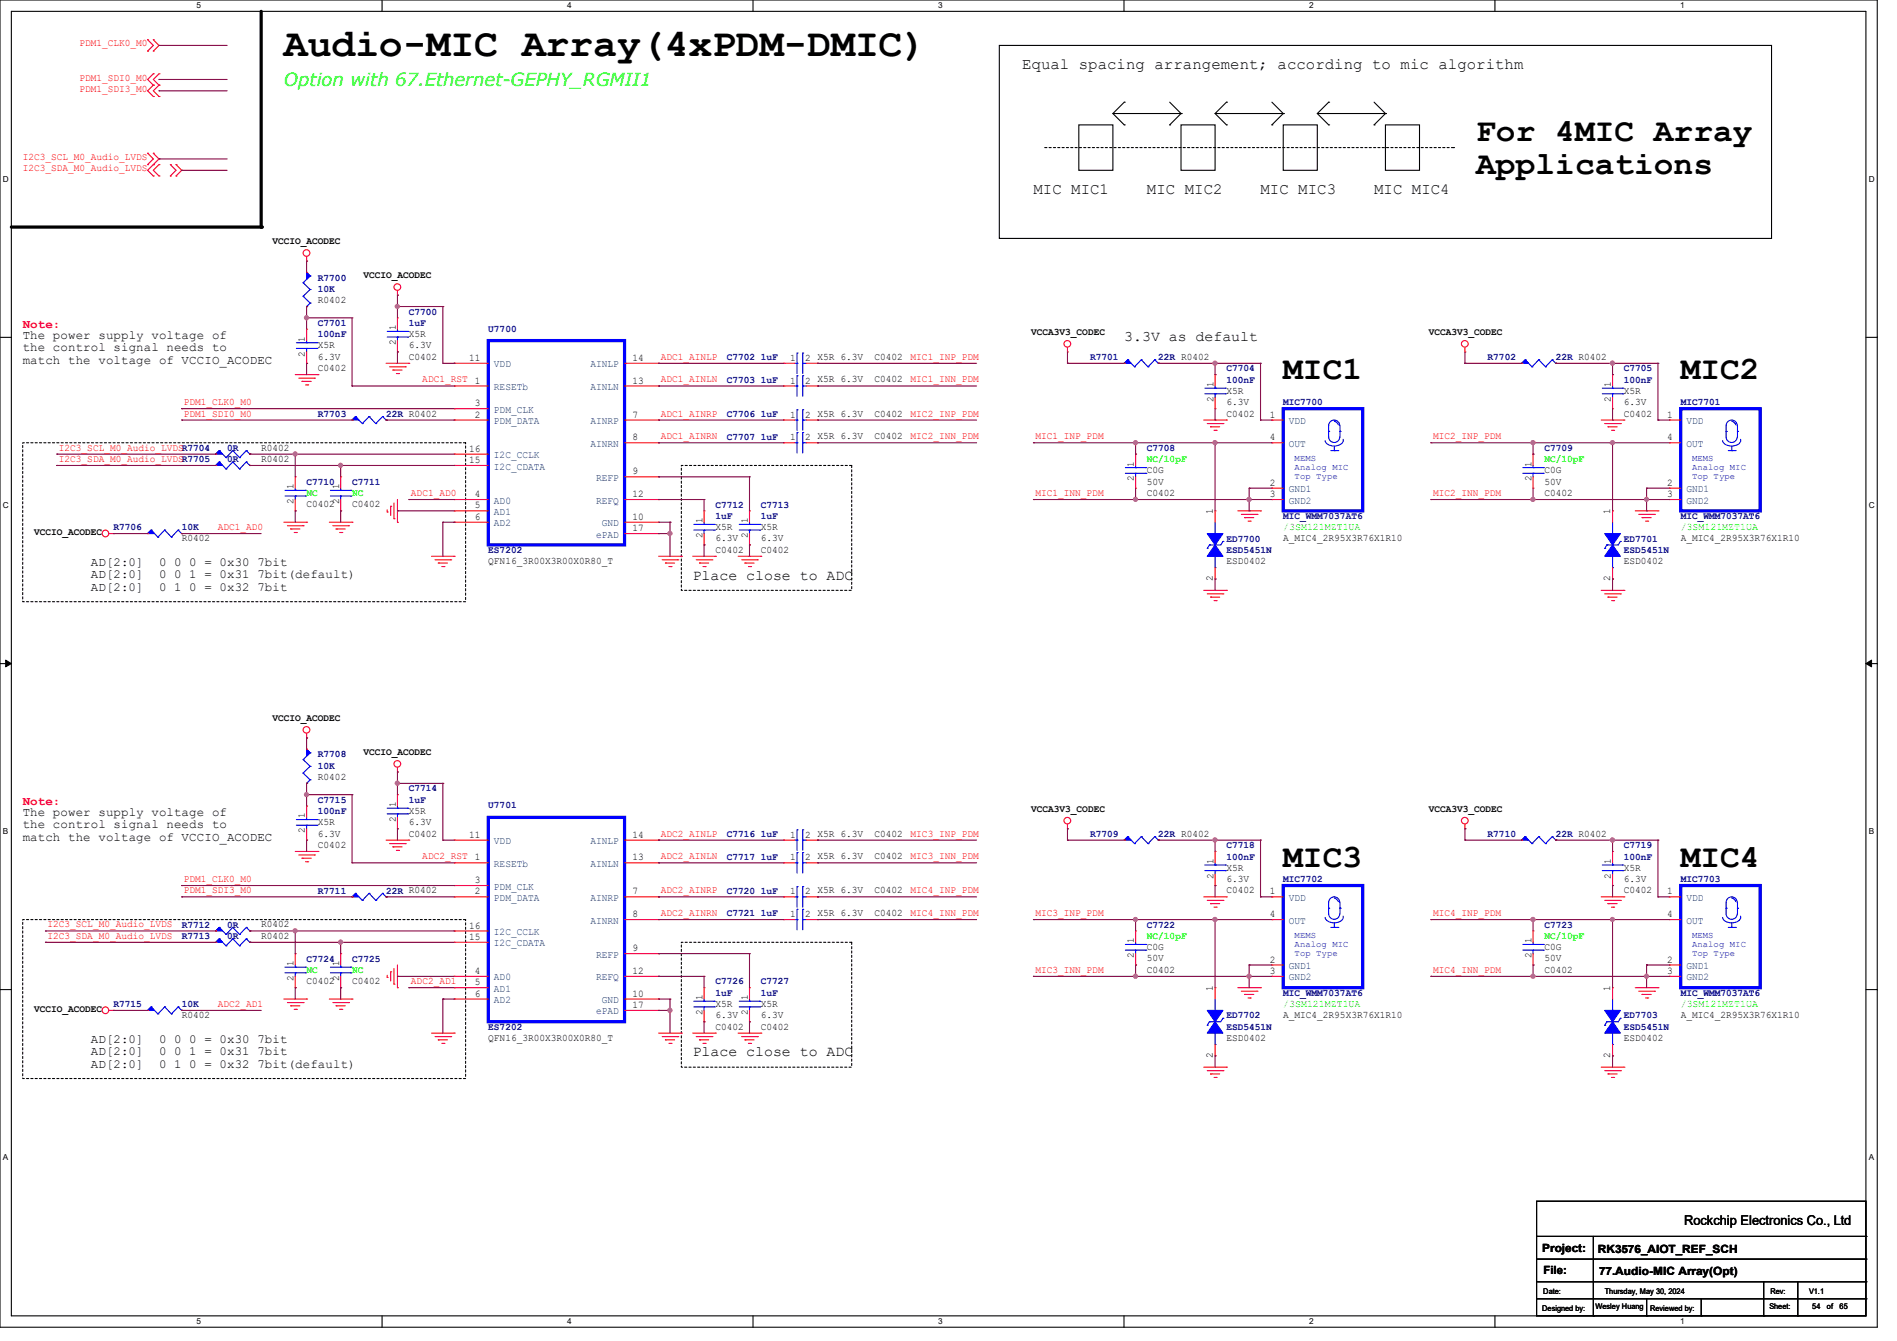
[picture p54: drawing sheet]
<svg xmlns="http://www.w3.org/2000/svg" width="297mm" height="210mm" viewBox="0 0 297 210" stroke-linecap="round" stroke-linejoin="round" font-family="sans-serif">
<defs><g id="words">
<text font-size="6.2" x="44.4" y="8.8">Audio-MIC Array(4xPDM-DMIC)</text>
<g font-size="5.1">
<text x="231.1" y="22.1">For 4MIC Array</text>
<text x="231.1" y="27.2">Applications</text>
<text x="200.9" y="59.4">MIC1</text>
<text x="263.1" y="59.4">MIC2</text>
<text x="200.9" y="135.8">MIC3</text>
<text x="263.1" y="135.8">MIC4</text>
</g>
<text font-size="2.8" fill="#0f0" x="44.4" y="13.5">Option with 67.Ethernet-GEPHY_RGMII1</text>
<g font-size="2.5">
<text x="160" y="10.8">Equal spacing arrangement; according to mic algorithm</text>
<text x="161.8" y="30.4">MIC MIC1</text>
<text x="179.6" y="30.4">MIC MIC2</text>
<text x="197.4" y="30.4">MIC MIC3</text>
<text x="215.1" y="30.4">MIC MIC4</text>
</g>
<g font-size="2.3">
<text x="176" y="53.4">3.3V as default</text>
<text x="108.5" y="90.8">Place close to ADC</text>
<text x="108.5" y="165.4">Place close to ADC</text>
</g>
<text font-size="2.1" x="263.7" y="191.9">Rockchip Electronics Co., Ltd</text>
<g font-size="1.9">
<text x="3.6" y="53.1">The power supply voltage of</text>
<text x="3.6" y="55">the control signal needs to</text>
<text x="3.6" y="57">match the voltage of VCCIO_ACODEC</text>
<text x="14.2" y="88.6">AD[2:0]</text>
<text x="24.9" y="88.6">0 0 0 = 0x30 7bit</text>
<text x="14.2" y="90.6">AD[2:0]</text>
<text x="14.2" y="92.5">AD[2:0]</text>
<text x="24.9" y="90.6">0 0 1 = 0x31 7bit(default)</text>
<text x="24.9" y="92.5">0 1 0 = 0x32 7bit</text>
<text x="3.6" y="127.8">The power supply voltage of</text>
<text x="3.6" y="129.7">the control signal needs to</text>
<text x="3.6" y="131.7">match the voltage of VCCIO_ACODEC</text>
<text x="14.2" y="163.3">AD[2:0]</text>
<text x="14.2" y="165.3">AD[2:0]</text>
<text x="14.2" y="167.2">AD[2:0]</text>
<text x="24.9" y="163.3">0 0 0 = 0x30 7bit</text>
<text x="24.9" y="165.3">0 0 1 = 0x31 7bit</text>
<text x="24.9" y="167.2">0 1 0 = 0x32 7bit(default)</text>
</g>
<g font-size="1.9" fill="#f00">
<text x="3.6" y="51.4">Note:</text>
<text x="3.6" y="126.1">Note:</text>
</g>
<g font-size="1.8">
<text x="241.5" y="196">Project:</text>
<text x="250.2" y="196.2">RK3576_AIOT_REF_SCH</text>
<text x="241.6" y="199.6">File:</text>
<text x="250.4" y="199.7">77.Audio-MIC Array(Opt)</text>
</g>
<g font-size="1.6" fill="#f00">
<text x="12.4" y="7.3">PDM1_CLK0_M0</text>
<text x="12.4" y="12.6">PDM1_SDI0_M0</text>
<text x="12.4" y="14.4">PDM1_SDI3_M0</text>
<text x="3.6" y="26.8">I2C3_SDA_M0_Audio_LVDS</text>
<text x="3.6" y="25.1">I2C3_SCL_M0_Audio_LVDS</text>
<text x="66.1" y="59.9">ADC1_RST 1</text>
<text x="103.5" y="56.3">ADC1_AINLP</text>
<text x="103.5" y="59.9">ADC1_AINLN</text>
<text x="142.6" y="56.3">MIC1_INP_PDM</text>
<text x="142.6" y="59.9">MIC1_INN_PDM</text>
<text x="28.8" y="63.5">PDM1_CLK0_M0</text>
<text x="28.8" y="65.2">PDM1_SDI0_M0</text>
<text x="103.5" y="65.2">ADC1_AINRP</text>
<text x="142.6" y="65.2">MIC2_INP_PDM</text>
<text x="9.2" y="70.6">I2C3_SCL_M0_Audio_LVDSR7704</text>
<text x="103.5" y="68.8">ADC1_AINRN</text>
<text x="142.6" y="68.8">MIC2_INN_PDM</text>
<text x="162.1" y="68.8">MIC1_INP_PDM</text>
<text x="224.4" y="68.8">MIC2_INP_PDM</text>
<text x="9.2" y="72.3">I2C3_SDA_M0_Audio_LVDSR7705</text>
<text x="64.3" y="77.7">ADC1_AD0</text>
<text x="162.1" y="77.7">MIC1_INN_PDM</text>
<text x="224.4" y="77.7">MIC2_INN_PDM</text>
<text x="34.1" y="83">ADC1_AD0</text>
<text x="103.5" y="131">ADC2_AINLP</text>
<text x="142.6" y="131">MIC3_INP_PDM</text>
<text x="66.1" y="134.6">ADC2_RST 1</text>
<text x="103.5" y="134.6">ADC2_AINLN</text>
<text x="142.6" y="134.6">MIC3_INN_PDM</text>
<text x="28.8" y="138.1">PDM1_CLK0_M0</text>
<text x="28.8" y="139.9">PDM1_SDI3_M0</text>
<text x="103.5" y="139.9">ADC2_AINRP</text>
<text x="103.5" y="143.5">ADC2_AINRN</text>
<text x="142.6" y="139.9">MIC4_INP_PDM</text>
<text x="142.6" y="143.5">MIC4_INN_PDM</text>
<text x="162.1" y="143.5">MIC3_INP_PDM</text>
<text x="224.4" y="143.5">MIC4_INP_PDM</text>
<text x="7.5" y="145.2">I2C3_SCL_M0_Audio_LVDS</text>
<text x="7.5" y="147">I2C3_SDA_M0_Audio_LVDS</text>
<text x="64.3" y="154.1">ADC2_AD1</text>
<text x="162.1" y="152.4">MIC3_INN_PDM</text>
<text x="224.4" y="152.4">MIC4_INN_PDM</text>
<text x="34.1" y="157.7">ADC2_AD1</text>
</g>
<g font-size="1.6">
<text x="42.7" y="38.3">VCCIO_ACODEC</text>
<text x="49.8" y="47.5">R0402</text>
<text x="56.9" y="43.6">VCCIO_ACODEC</text>
<text x="47.8" y="53.5" transform="rotate(-90 47.8 53.5)">1</text>
<text x="62" y="51.7" transform="rotate(-90 62 51.7)">1</text>
<text x="64" y="52.8">X5R</text>
<text x="161.5" y="52.5">VCCA3V3_CODEC</text>
<text x="223.7" y="52.5">VCCA3V3_CODEC</text>
<text x="47.8" y="55.8" transform="rotate(-90 47.8 55.8)">2</text>
<text x="49.8" y="58.1">C0402</text>
<text x="49.8" y="54.6">X5R</text>
<text x="49.8" y="56.3">6.3V</text>
<text x="62" y="54.1" transform="rotate(-90 62 54.1)">2</text>
<text x="64" y="56.3">C0402</text>
<text x="64" y="54.6">6.3V</text>
<text x="73.4" y="56.5">11</text>
<text x="99" y="56.5">14</text>
<text x="123.7" y="56.5">1</text>
<text x="126.1" y="56.5">2 X5R 6.3V</text>
<text x="136.9" y="59.9">C0402</text>
<text x="136.9" y="56.3">C0402</text>
<text x="74.3" y="63.6">3</text>
<text x="74.3" y="65.4">2</text>
<text x="99" y="60.1">13</text>
<text x="99" y="65.4">7</text>
<text x="123.7" y="60.1">1</text>
<text x="123.7" y="65.4">1</text>
<text x="126.1" y="60.1">2 X5R 6.3V</text>
<text x="126.1" y="65.4">2 X5R 6.3V</text>
<text x="136.9" y="65.2">C0402</text>
<text x="190" y="62.9" transform="rotate(-90 190 62.9)">2</text>
<text x="190" y="60.6" transform="rotate(-90 190 60.6)">1</text>
<text x="192" y="65.2">C0402</text>
<text x="192" y="61.7">X5R</text>
<text x="192" y="63.5">6.3V</text>
<text x="198.8" y="65.4">1</text>
<text x="252.2" y="62.9" transform="rotate(-90 252.2 62.9)">2</text>
<text x="252.2" y="60.6" transform="rotate(-90 252.2 60.6)">1</text>
<text x="254.3" y="65.2">C0402</text>
<text x="254.3" y="61.7">X5R</text>
<text x="254.3" y="63.5">6.3V</text>
<text x="261" y="65.4">1</text>
<text x="40.9" y="70.6">R0402</text>
<text x="73.4" y="70.7">16</text>
<text x="99" y="69">8</text>
<text x="123.7" y="69">1</text>
<text x="126.1" y="69">2 X5R 6.3V</text>
<text x="136.9" y="68.8">C0402</text>
<text x="198.8" y="69">4</text>
<text x="261" y="69">4</text>
<text x="40.9" y="72.3">R0402</text>
<text x="46" y="76.6" transform="rotate(-90 46 76.6)">1</text>
<text x="53.1" y="76.6" transform="rotate(-90 53.1 76.6)">1</text>
<text x="73.4" y="72.5">15</text>
<text x="74.3" y="77.9">4</text>
<text x="99" y="74.3">9</text>
<text x="99" y="77.9">12</text>
<text x="177.5" y="75.4" transform="rotate(-90 177.5 75.4)">2</text>
<text x="177.5" y="73.1" transform="rotate(-90 177.5 73.1)">1</text>
<text x="179.6" y="77.7">C0402</text>
<text x="179.6" y="74.1">C0G</text>
<text x="179.6" y="75.9">50V</text>
<text x="198.8" y="76.1">2</text>
<text x="198.8" y="77.9">3</text>
<text x="239.8" y="75.4" transform="rotate(-90 239.8 75.4)">2</text>
<text x="239.8" y="73.1" transform="rotate(-90 239.8 73.1)">1</text>
<text x="241.8" y="77.7">C0402</text>
<text x="241.8" y="74.1">C0G</text>
<text x="241.8" y="75.9">50V</text>
<text x="261" y="76.1">2</text>
<text x="261" y="77.9">3</text>
<text x="5.3" y="83.8">VCCIO_ACODEC</text>
<text x="46" y="79" transform="rotate(-90 46 79)">2</text>
<text x="48" y="79.5">C0402</text>
<text x="53.1" y="79" transform="rotate(-90 53.1 79)">2</text>
<text x="55.1" y="79.5">C0402</text>
<text x="74.3" y="79.6">5</text>
<text x="74.3" y="81.4">6</text>
<text x="99" y="83.2">17</text>
<text x="99" y="81.4">10</text>
<text x="110" y="82" transform="rotate(-90 110 82)">1</text>
<text x="112" y="83">X5R</text>
<text x="117.1" y="82" transform="rotate(-90 117.1 82)">1</text>
<text x="119.1" y="83">X5R</text>
<text x="189.9" y="80.6" transform="rotate(-90 189.9 80.6)">1</text>
<text x="252.1" y="80.6" transform="rotate(-90 252.1 80.6)">1</text>
<text x="28.4" y="84.8">R0402</text>
<text x="76.5" y="88.3">QFN16_3R00X3R00X0R80_T</text>
<text x="110" y="84.3" transform="rotate(-90 110 84.3)">2</text>
<text x="112" y="86.6">C0402</text>
<text x="112" y="84.8">6.3V</text>
<text x="117.1" y="84.3" transform="rotate(-90 117.1 84.3)">2</text>
<text x="119.1" y="86.6">C0402</text>
<text x="119.1" y="84.8">6.3V</text>
<text x="192" y="88.3">ESD0402</text>
<text x="200.9" y="84.8">A_MIC4_2R95X3R76X1R10</text>
<text x="254.3" y="88.3">ESD0402</text>
<text x="263.1" y="84.8">A_MIC4_2R95X3R76X1R10</text>
<text x="189.9" y="91" transform="rotate(-90 189.9 91)">2</text>
<text x="252.1" y="91" transform="rotate(-90 252.1 91)">2</text>
<text x="42.7" y="112.9">VCCIO_ACODEC</text>
<text x="56.9" y="118.3">VCCIO_ACODEC</text>
<text x="49.8" y="122.1">R0402</text>
<text x="47.8" y="130.5" transform="rotate(-90 47.8 130.5)">2</text>
<text x="47.8" y="128.2" transform="rotate(-90 47.8 128.2)">1</text>
<text x="49.8" y="129.2">X5R</text>
<text x="49.8" y="131">6.3V</text>
<text x="62" y="128.7" transform="rotate(-90 62 128.7)">2</text>
<text x="62" y="126.4" transform="rotate(-90 62 126.4)">1</text>
<text x="64" y="131">C0402</text>
<text x="64" y="127.5">X5R</text>
<text x="64" y="129.2">6.3V</text>
<text x="73.4" y="131.2">11</text>
<text x="99" y="131.2">14</text>
<text x="123.7" y="131.2">1</text>
<text x="126.1" y="131.2">2 X5R 6.3V</text>
<text x="136.9" y="131">C0402</text>
<text x="161.5" y="127.2">VCCA3V3_CODEC</text>
<text x="223.7" y="127.2">VCCA3V3_CODEC</text>
<text x="49.8" y="132.8">C0402</text>
<text x="99" y="134.7">13</text>
<text x="123.7" y="134.7">1</text>
<text x="126.1" y="134.7">2 X5R 6.3V</text>
<text x="136.9" y="134.6">C0402</text>
<text x="190" y="137.6" transform="rotate(-90 190 137.6)">2</text>
<text x="190" y="135.3" transform="rotate(-90 190 135.3)">1</text>
<text x="192" y="136.4">X5R</text>
<text x="252.2" y="137.6" transform="rotate(-90 252.2 137.6)">2</text>
<text x="252.2" y="135.3" transform="rotate(-90 252.2 135.3)">1</text>
<text x="254.3" y="136.4">X5R</text>
<text x="74.3" y="138.3">3</text>
<text x="74.3" y="140.1">2</text>
<text x="99" y="143.6">8</text>
<text x="99" y="140.1">7</text>
<text x="123.7" y="143.6">1</text>
<text x="123.7" y="140.1">1</text>
<text x="126.1" y="143.6">2 X5R 6.3V</text>
<text x="126.1" y="140.1">2 X5R 6.3V</text>
<text x="136.9" y="143.5">C0402</text>
<text x="136.9" y="139.9">C0402</text>
<text x="192" y="139.9">C0402</text>
<text x="192" y="138.1">6.3V</text>
<text x="198.8" y="140.1">1</text>
<text x="198.8" y="143.6">4</text>
<text x="254.3" y="139.9">C0402</text>
<text x="254.3" y="138.1">6.3V</text>
<text x="261" y="140.1">1</text>
<text x="261" y="143.6">4</text>
<text x="40.9" y="145.2">R0402</text>
<text x="40.9" y="147">R0402</text>
<text x="73.4" y="145.4">16</text>
<text x="73.4" y="147.2">15</text>
<text x="99" y="149">9</text>
<text x="177.5" y="147.7" transform="rotate(-90 177.5 147.7)">1</text>
<text x="179.6" y="148.8">C0G</text>
<text x="239.8" y="147.7" transform="rotate(-90 239.8 147.7)">1</text>
<text x="241.8" y="148.8">C0G</text>
<text x="46" y="153.6" transform="rotate(-90 46 153.6)">2</text>
<text x="46" y="151.3" transform="rotate(-90 46 151.3)">1</text>
<text x="48" y="154.1">C0402</text>
<text x="53.1" y="153.6" transform="rotate(-90 53.1 153.6)">2</text>
<text x="53.1" y="151.3" transform="rotate(-90 53.1 151.3)">1</text>
<text x="55.1" y="154.1">C0402</text>
<text x="74.3" y="152.5">4</text>
<text x="74.3" y="154.3">5</text>
<text x="99" y="152.5">12</text>
<text x="177.5" y="150.1" transform="rotate(-90 177.5 150.1)">2</text>
<text x="179.6" y="152.4">C0402</text>
<text x="179.6" y="150.6">50V</text>
<text x="189.9" y="155.2" transform="rotate(-90 189.9 155.2)">1</text>
<text x="198.8" y="150.8">2</text>
<text x="198.8" y="152.5">3</text>
<text x="239.8" y="150.1" transform="rotate(-90 239.8 150.1)">2</text>
<text x="241.8" y="152.4">C0402</text>
<text x="241.8" y="150.6">50V</text>
<text x="252.1" y="155.2" transform="rotate(-90 252.1 155.2)">1</text>
<text x="261" y="150.8">2</text>
<text x="261" y="152.5">3</text>
<text x="5.3" y="158.5">VCCIO_ACODEC</text>
<text x="28.4" y="159.5">R0402</text>
<text x="74.3" y="156.1">6</text>
<text x="99" y="157.9">17</text>
<text x="99" y="156.1">10</text>
<text x="110" y="159" transform="rotate(-90 110 159)">2</text>
<text x="110" y="156.6" transform="rotate(-90 110 156.6)">1</text>
<text x="112" y="161.2">C0402</text>
<text x="112" y="157.7">X5R</text>
<text x="112" y="159.5">6.3V</text>
<text x="117.1" y="159" transform="rotate(-90 117.1 159)">2</text>
<text x="117.1" y="156.6" transform="rotate(-90 117.1 156.6)">1</text>
<text x="119.1" y="161.2">C0402</text>
<text x="119.1" y="157.7">X5R</text>
<text x="119.1" y="159.5">6.3V</text>
<text x="200.9" y="159.5">A_MIC4_2R95X3R76X1R10</text>
<text x="263.1" y="159.5">A_MIC4_2R95X3R76X1R10</text>
<text x="76.5" y="163">QFN16_3R00X3R00X0R80_T</text>
<text x="189.9" y="165.7" transform="rotate(-90 189.9 165.7)">2</text>
<text x="192" y="163">ESD0402</text>
<text x="252.1" y="165.7" transform="rotate(-90 252.1 165.7)">2</text>
<text x="254.3" y="163">ESD0402</text>
</g>
<g font-size="1.6" fill="#000080">
<text x="49.8" y="43.9">R7700</text>
<text x="49.8" y="45.7">10K</text>
<text x="49.8" y="51.1">C7701</text>
<text x="49.8" y="52.8">100nF</text>
<text x="64" y="49.3">C7700</text>
<text x="64" y="51.1">1uF</text>
<text x="76.5" y="51.9">U7700</text>
<text x="113.8" y="59.9">C7703 1uF</text>
<text x="113.8" y="56.4">C7702 1uF</text>
<text x="170.7" y="56.4">R7701</text>
<text x="181.4" y="56.4">22R R0402</text>
<text x="192" y="58.2">C7704</text>
<text x="192" y="59.9">100nF</text>
<text x="232.9" y="56.4">R7702</text>
<text x="243.6" y="56.4">22R R0402</text>
<text x="254.3" y="58.2">C7705</text>
<text x="254.3" y="59.9">100nF</text>
<text x="49.8" y="65.3">R7703</text>
<text x="60.4" y="65.3">22R R0402</text>
<text x="113.8" y="65.3">C7706 1uF</text>
<text x="200.9" y="63.5">MIC7700</text>
<text x="263.1" y="63.5">MIC7701</text>
<text x="35.6" y="70.6">0R</text>
<text x="113.8" y="68.8">C7707 1uF</text>
<text x="179.6" y="70.6">C7708</text>
<text x="241.8" y="70.6">C7709</text>
<text x="35.6" y="72.4">0R</text>
<text x="48" y="75.9">C7710</text>
<text x="55.1" y="75.9">C7711</text>
<text x="17.8" y="83.1">R7706</text>
<text x="28.4" y="83.1">10K</text>
<text x="112" y="79.5">C7712</text>
<text x="112" y="81.3">1uF</text>
<text x="119.1" y="79.5">C7713</text>
<text x="119.1" y="81.3">1uF</text>
<text x="200.9" y="81.3">MIC_WMM7037AT6</text>
<text x="263.1" y="81.3">MIC_WMM7037AT6</text>
<text x="76.5" y="86.6">ES7202</text>
<text x="192" y="84.8">ED7700</text>
<text x="192" y="86.6">ESD5451N</text>
<text x="254.3" y="84.8">ED7701</text>
<text x="254.3" y="86.6">ESD5451N</text>
<text x="49.8" y="118.6">R7708</text>
<text x="49.8" y="120.4">10K</text>
<text x="49.8" y="125.7">C7715</text>
<text x="64" y="123.9">C7714</text>
<text x="64" y="125.7">1uF</text>
<text x="49.8" y="127.5">100nF</text>
<text x="76.5" y="126.6">U7701</text>
<text x="113.8" y="131.1">C7716 1uF</text>
<text x="170.7" y="131.1">R7709</text>
<text x="181.4" y="131.1">22R R0402</text>
<text x="232.9" y="131.1">R7710</text>
<text x="243.6" y="131.1">22R R0402</text>
<text x="113.8" y="134.6">C7717 1uF</text>
<text x="192" y="132.8">C7718</text>
<text x="192" y="134.6">100nF</text>
<text x="254.3" y="132.8">C7719</text>
<text x="254.3" y="134.6">100nF</text>
<text x="49.8" y="140">R7711</text>
<text x="60.4" y="140">22R R0402</text>
<text x="113.8" y="143.5">C7721 1uF</text>
<text x="113.8" y="140">C7720 1uF</text>
<text x="200.9" y="138.2">MIC7702</text>
<text x="263.1" y="138.2">MIC7703</text>
<text x="28.4" y="145.3">R7712</text>
<text x="28.4" y="147.1">R7713</text>
<text x="35.6" y="145.3">0R</text>
<text x="35.6" y="147.1">0R</text>
<text x="179.6" y="145.3">C7722</text>
<text x="241.8" y="145.3">C7723</text>
<text x="48" y="150.6">C7724</text>
<text x="55.1" y="150.6">C7725</text>
<text x="112" y="154.2">C7726</text>
<text x="112" y="156">1uF</text>
<text x="119.1" y="154.2">C7727</text>
<text x="119.1" y="156">1uF</text>
<text x="200.9" y="156">MIC_WMM7037AT6</text>
<text x="263.1" y="156">MIC_WMM7037AT6</text>
<text x="17.8" y="157.7">R7715</text>
<text x="28.4" y="157.7">10K</text>
<text x="76.5" y="161.3">ES7202</text>
<text x="192" y="159.5">ED7702</text>
<text x="192" y="161.3">ESD5451N</text>
<text x="254.3" y="159.5">ED7703</text>
<text x="254.3" y="161.3">ESD5451N</text>
</g>
<g font-size="1.6" fill="#004080">
<text x="77.3" y="57.5">VDD</text>
<text x="92.5" y="57.5">AINLP</text>
<text x="77.3" y="64.6">PDM_CLK</text>
<text x="77.3" y="61.1">RESETb</text>
<text x="92.5" y="61.1">AINLN</text>
<text x="77.3" y="71.8">I2C_CCLK</text>
<text x="77.3" y="66.4">PDM_DATA</text>
<text x="92.5" y="70">AINRN</text>
<text x="92.5" y="66.4">AINRP</text>
<text x="201.8" y="66.4">VDD</text>
<text x="201.8" y="70">OUT</text>
<text x="264" y="66.4">VDD</text>
<text x="264" y="70">OUT</text>
<text x="77.3" y="73.5">I2C_CDATA</text>
<text x="93.3" y="75.3">REFP</text>
<text x="201.8" y="77.1">GND1</text>
<text x="264" y="77.1">GND1</text>
<text x="77.3" y="78.9">AD0</text>
<text x="77.3" y="80.6">AD1</text>
<text x="77.3" y="82.4">AD2</text>
<text x="93.3" y="78.9">REFQ</text>
<text x="94.2" y="82.4">GND</text>
<text x="201.8" y="78.9">GND2</text>
<text x="264" y="78.9">GND2</text>
<text x="93.3" y="84.2">ePAD</text>
<text x="77.3" y="135.8">RESETb</text>
<text x="77.3" y="132.2">VDD</text>
<text x="92.5" y="135.8">AINLN</text>
<text x="92.5" y="132.2">AINLP</text>
<text x="77.3" y="139.3">PDM_CLK</text>
<text x="77.3" y="141.1">PDM_DATA</text>
<text x="92.5" y="141.1">AINRP</text>
<text x="201.8" y="141.1">VDD</text>
<text x="264" y="141.1">VDD</text>
<text x="77.3" y="146.4">I2C_CCLK</text>
<text x="77.3" y="148.2">I2C_CDATA</text>
<text x="92.5" y="144.7">AINRN</text>
<text x="93.3" y="150">REFP</text>
<text x="201.8" y="144.7">OUT</text>
<text x="264" y="144.7">OUT</text>
<text x="77.3" y="153.5">AD0</text>
<text x="77.3" y="155.3">AD1</text>
<text x="93.3" y="153.5">REFQ</text>
<text x="201.8" y="151.8">GND1</text>
<text x="201.8" y="153.5">GND2</text>
<text x="264" y="151.8">GND1</text>
<text x="264" y="153.5">GND2</text>
<text x="77.3" y="157.1">AD2</text>
<text x="93.3" y="158.9">ePAD</text>
<text x="94.2" y="157.1">GND</text>
</g>
<g font-size="1.6" fill="#0f0">
<text x="48" y="77.7">NC</text>
<text x="55.1" y="77.7">NC</text>
<text x="179.6" y="72.4">NC/10pF</text>
<text x="241.8" y="72.4">NC/10pF</text>
<text x="200.9" y="83">/3SM121MZT1UA</text>
<text x="263.1" y="83">/3SM121MZT1UA</text>
<text x="179.6" y="147.1">NC/10pF</text>
<text x="241.8" y="147.1">NC/10pF</text>
<text x="48" y="152.4">NC</text>
<text x="55.1" y="152.4">NC</text>
<text x="200.9" y="157.7">/3SM121MZT1UA</text>
<text x="263.1" y="157.7">/3SM121MZT1UA</text>
</g>
<g font-size="1.4" fill="#00f">
<text x="202.7" y="72.3">MEMS</text>
<text x="202.7" y="73.7">Analog MIC</text>
<text x="202.7" y="75.1">Top Type</text>
<text x="264.9" y="72.3">MEMS</text>
<text x="264.9" y="73.7">Analog MIC</text>
<text x="264.9" y="75.1">Top Type</text>
<text x="202.7" y="146.9">MEMS</text>
<text x="202.7" y="148.3">Analog MIC</text>
<text x="202.7" y="149.7">Top Type</text>
<text x="264.9" y="146.9">MEMS</text>
<text x="264.9" y="148.3">Analog MIC</text>
<text x="264.9" y="149.7">Top Type</text>
</g>
<g font-size="1.3">
<text x="30.8" y="1.3">5</text>
<text x="88.8" y="1.3">4</text>
<text x="146.9" y="1.3">3</text>
<text x="205" y="1.3">2</text>
<text x="263.1" y="1.3">1</text>
<text x=".5" y="28.4">D</text>
<text x="292.6" y="28.4">D</text>
<text x=".5" y="79.5">C</text>
<text x="292.6" y="79.5">C</text>
<text x=".5" y="130.6">B</text>
<text x="292.6" y="130.6">B</text>
<text x=".5" y="181.7">A</text>
<text x="292.6" y="181.7">A</text>
<text x="30.8" y="207.4">5</text>
<text x="88.8" y="207.4">4</text>
<text x="146.9" y="207.4">3</text>
<text x="205" y="207.4">2</text>
<text x="263.1" y="207.4">1</text>
</g>
<g font-size="1.2">
<text x="241.6" y="202.6">Date:</text>
<text x="251.2" y="202.6">Thursday, May 30, 2024</text>
<text x="277.2" y="202.6">Rev:</text>
<text x="283.2" y="202.6">V1.1</text>
<text x="241.5" y="205.3">Designed by:</text>
<text x="249.8" y="205.1">Wesley Huang</text>
<text x="258.4" y="205.3">Reviewed by:</text>
<text x="277" y="205.1">Sheet:</text>
<text x="283.8" y="205.1">54</text>
<text x="286" y="205.1">of</text>
<text x="288" y="205.1">65</text>
</g>
</g></defs>
<path d="M0 0h293.9v207.9h-293.9zM1.8 1.8h290.3v204.3h-290.3z" fill="none" stroke="#000" stroke-width=".17"/>
<g fill="#fff">
<path d="M30.8 .2h.7v1.4h-.7z"/>
<path d="M30.8 206.2h.7v1.4h-.7z"/>
</g>
<path d="M59.8 0v1.8M59.8 206.1v1.8" fill="none" stroke="#000" stroke-width=".17"/>
<g fill="#fff">
<path d="M88.8 .2h.7v1.4h-.7z"/>
<path d="M88.8 206.2h.7v1.4h-.7z"/>
</g>
<path d="M117.9 0v1.8M117.9 206.1v1.8" fill="none" stroke="#000" stroke-width=".17"/>
<g fill="#fff">
<path d="M146.9 .2h.7v1.4h-.7z"/>
<path d="M146.9 206.2h.7v1.4h-.7z"/>
</g>
<path d="M176 0v1.8M176 206.1v1.8" fill="none" stroke="#000" stroke-width=".17"/>
<g fill="#fff">
<path d="M205 .2h.7v1.4h-.7z"/>
<path d="M205 206.2h.7v1.4h-.7z"/>
</g>
<path d="M234.1 0v1.8M234.1 206.1v1.8" fill="none" stroke="#000" stroke-width=".17"/>
<g fill="#fff">
<path d="M263.1 .2h.6v1.4h-.6z"/>
<path d="M263.1 206.2h.6v1.4h-.6z"/>
<path d="M.5 27.3h.9v1.4h-.9z"/>
<path d="M292.6 27.3h.9v1.4h-.9z"/>
<path d="M.5 78.4h.9v1.4h-.9z"/>
<path d="M292.6 78.4h.9v1.4h-.9z"/>
</g>
<path d="M0 52.8h1.8M292.1 52.8h1.8" fill="none" stroke="#000" stroke-width=".17"/>
<g fill="#fff">
<path d="M.5 129.5h.8v1.4h-.8z"/>
<path d="M292.6 129.5h.8v1.4h-.8z"/>
</g>
<path d="M0 103.9h1.8M292.1 103.9h1.8" fill="none" stroke="#000" stroke-width=".17"/>
<path d="M.9 103.4l.9 .5-.9 .5zM292.1 103.9l.9-.5v1z" fill="#000" stroke="#000" stroke-width=".16"/>
<g fill="#fff">
<path d="M.5 180.5h.8v1.4h-.8z"/>
<path d="M292.6 180.5h.8v1.4h-.8z"/>
</g>
<g fill="none" stroke="#000" stroke-width=".17">
<path d="M156.5 7.1h120.9v30.2h-120.9zM168.9 19.6h5.3v7.1h-5.3zM174.2 17.8l1.8 1.8M174.2 17.8h10.7M176 16h.1M176 19.6h.1M176 16l-1.8 1.8M183.1 19.6h.1M183.1 16l1.8 1.8M184.9 19.6h5.3v7.1h-5.3zM184.9 17.8h.1M184.9 17.8l-1.8 1.8"/>
<path d="M190.2 17.8h10.7M190.2 17.8l1.8 1.8M192 16h.1M192 19.6h.1M192 16l-1.8 1.8M199.1 19.6h.1M199.1 16l1.8 1.8M200.9 19.6h5.3v7.1h-5.3zM200.9 17.8h.1M200.9 17.8l-1.8 1.8M206.2 17.8h10.7M206.2 17.8l1.8 1.8"/>
<path d="M208 16h.1M208 19.6h.1M208 16l-1.8 1.8M215.1 19.6h.1M215.1 16l1.8 1.8M216.9 19.6h5.3v7.1h-5.3zM216.9 17.8h.1M216.9 17.8l-1.8 1.8M0 155h1.8M292.1 155h1.8M240.6 188.1h51.5v18h-51.5zM240.6 193.6h51.5"/>
<path d="M240.6 197.2h51.5M249.5 193.6v12.5M292.1 193.6h.1M292.1 197.2h.1M240.6 200.7h51.5M240.6 203.4h51.5M249.5 206.1h.1M257.8 206.1h.1M257.8 203.4v2.7M266.4 206.1h.1M266.4 203.4v2.7M276.1 206.1h.1"/>
<path d="M276.1 200.7v5.4M281.5 206.1h.1M281.5 200.7v5.4M292.1 200.7h.1M292.1 203.4h.1"/>
</g>
<path d="M40.9 1.8v33.8h-39.1" fill="none" stroke="#000" stroke-width=".51"/>
<circle cx="40.9" cy="35.6" r=".25" fill="#000"/>
<path d="M163.6 23.1h64M227.6 23.1h.1" fill="none" stroke="#000" stroke-width=".17" stroke-dasharray=".3 .3"/>
<path d="M3.6 69.3h69.3v24.9h-69.3zM106.7 72.9h26.6v19.6h-26.6zM3.6 144h69.3v24.9h-69.3zM106.7 147.6h26.6v19.5h-26.6z" fill="none" stroke="#000" stroke-width=".17" stroke-dasharray=".3"/>
<g fill="none" stroke="#f00" stroke-width=".17">
<path d="M23.1 8h.1M23.1 6.2h.1M23.1 6.2l.9 .9-.9 .9M24 6.2h.1M24 8h.1M24 11.6h.1M24 13.3h.1M24 15.1h.1M24 6.2l.9 .9-.9 .9M24 11.6l-.9 .8 .9 .9M24 13.3l-.9 .9 .9 .9M24.9 11.6h.1"/>
<path d="M24.9 13.3h.1M24.9 15.1h.1M24.9 11.6l-.9 .8 .9 .9M24.9 13.3l-.9 .9 .9 .9M23.1 25.8h.1M23.1 24h.1M23.1 24l.9 .9-.9 .9M24 27.6h.1M24 25.8h.1M24 24h.1M24 24l.9 .9-1.8 1.8 .9 .9M24.9 27.6h.1"/>
<path d="M24.9 25.8h.1M24.9 25.8l-.9 .9 .9 .9M26.7 27.6h.1M26.7 25.8h.1M26.7 25.8l.9 .9-.9 .9M27.6 25.8h.1M27.6 27.6h.1M27.6 25.8l.8 .9-.8 .9M46.2 58.7h3.6M46.8 59.2h2.4M47.3 59.7h.1M47.3 59.7h1.4"/>
<path d="M48 40.9h.1M48 42.7h.1M48 48h.1M48 51.6h.1M48 56.9h.1M48 40.2v.7M48 51.6v1.7M48 55.1v1.8M49.2 59.2h.1M49.8 58.7h.1M60.5 56.9h3.5M61 57.4h2.5"/>
<path d="M61.5 58h.1M61.5 58h1.4M62.1 58.5h.3M62.2 46.2h.1M62.2 49.8h.1M62.2 55.1h.1M62.2 45.5v.7M62.2 49.8v1.8M62.2 53.3v1.8M62.4 58.5h.1M63.5 57.4h.1M64 56.9h.1"/>
<path d="M71.1 56.9h.1M71.1 56.9h5.4M97.8 56.9h5.3M103.1 56.9h.1M122.7 56.9h.1M122.7 56.9h1.8M126.2 56.9h1.8M128 56.9h.1M167.1 55.1h.1M167.1 54.4v.7M176 56.9h.1M181.4 56.9h.1"/>
<path d="M190.2 58.7h.1M190.2 58.7v1.8M229.4 55.1h.1M229.4 54.4v.7M238.3 56.9h.1M243.6 56.9h.1M252.5 58.7h.1M252.5 58.7v1.8M33.8 72.9h.1M33.8 71.1h.1M39.1 72.9h.1M39.1 71.1h.1"/>
<path d="M46.2 74.7h.1M46.2 74.7v1.8M46.2 78.2v1.8M47.8 60.3h.4M48.2 60.3h.1M53.3 74.7h.1M53.3 74.7v1.8M53.3 78.2v1.8M55.1 65.8h.1M60.5 65.8h.1M60.6 79.8v.4M61.2 79.3h.1"/>
<path d="M61.2 79.3v1.4M61.7 78.8v2.4M62.2 78.2v3.6M71.1 78.2h.1M71.1 71.1h.1M71.1 72.9h.1M71.1 64h.1M71.1 65.8h.1M71.1 60.5h.1M71.1 65.8h5.4M71.1 78.2h5.4M71.1 60.5h5.4"/>
<path d="M71.1 71.1h5.4M71.1 72.9h5.4M71.1 64h5.4M97.8 65.8h5.3M97.8 78.2h5.3M97.8 60.5h5.3M97.8 69.3h5.3M97.8 74.7h5.3M103.1 60.5h.1M103.1 69.3h.1M103.1 65.8h.1M103.1 74.7h.1"/>
<path d="M103.1 78.2h.1M122.7 60.5h.1M122.7 69.3h.1M122.7 65.8h.1M122.7 65.8h1.8M122.7 60.5h1.8M122.7 69.3h1.8M126.2 65.8h1.8M126.2 60.5h1.8M126.2 69.3h1.8M128 60.5h.1M128 69.3h.1"/>
<path d="M128 65.8h.1M177.8 71.1h.1M177.8 76.5h.1M177.8 71.1v1.8M177.8 74.7v1.8M188.5 65.8h3.5M189 66.3h2.5M189.5 66.8h.1M189.5 66.8h1.5M190.1 67.4h.3M190.2 64h.1M190.2 62.2v1.8"/>
<path d="M190.4 67.4h.1M191.5 66.3h.1M192 65.8h.1M199.1 65.8h.1M199.1 69.3h.1M199.1 76.5h.1M199.1 78.2h.1M199.1 65.8h1.8M199.1 78.2h1.8M199.1 69.3h1.8M199.1 76.5h1.8M240 71.1h.1"/>
<path d="M240 76.5h.1M240 71.1v1.8M240 74.7v1.8M250.7 65.8h3.6M251.2 66.3h2.5M251.8 66.8h.1M251.8 66.8h1.4M252.3 67.4h.3M252.5 64h.1M252.5 62.2v1.8M252.6 67.4h.1M253.7 66.3h.1"/>
<path d="M254.3 65.8h.1M261.4 65.8h.1M261.4 69.3h.1M261.4 76.5h.1M261.4 78.2h.1M261.4 65.8h1.7M261.4 78.2h1.7M261.4 69.3h1.7M261.4 76.5h1.7M17.1 83.6h.7M17.8 83.6h.1M23.1 83.6h.1"/>
<path d="M28.4 83.6h.1M44.4 81.8h3.6M45 82.3h2.5M45.5 82.8h.1M45.5 82.8h1.4M46.1 83.4h.3M46.2 80h.1M46.4 83.4h.1M47.5 82.3h.1M48 81.8h.1M51.6 81.8h3.5M52.1 82.3h2.5"/>
<path d="M52.6 82.8h.1M52.6 82.8h1.5M53.2 83.4h.3M53.3 80h.1M53.5 83.4h.1M54.6 82.3h.1M55.1 81.8h.1M60.6 80.2h.1M61.7 81.2h.1M62.2 81.8h.1M67.6 87.1h3.5M68.1 87.7h2.5"/>
<path d="M68.6 88.2h.1M68.6 88.2h1.5M69.2 88.7h.3M69.5 88.7h.1M70.6 87.7h.1M71.1 87.1h.1M71.1 80h.1M71.1 81.8h.1M71.1 80h5.4M71.1 81.8h5.4M97.8 83.6h5.3M97.8 81.8h5.3"/>
<path d="M103.1 83.6h.1M103.1 81.8h.1M103.1 87.1h3.6M103.7 87.7h2.4M104.2 88.2h.1M104.2 88.2h1.4M104.7 88.7h.4M105.1 88.7h.1M106.1 87.7h.1M106.7 87.1h.1M108.5 87.1h3.5M109 87.7h2.5"/>
<path d="M109.5 88.2h.1M109.5 88.2h1.5M110.1 88.7h.3M110.2 80h.1M110.2 85.3h.1M110.2 80v1.8M110.2 83.6v1.7M110.4 88.7h.1M111.5 87.7h.1M112 87.1h.1M115.6 87.1h3.5M116.1 87.7h2.5"/>
<path d="M116.6 88.2h.1M116.6 88.2h1.5M117.2 88.7h.3M117.3 80h.1M117.3 85.3h.1M117.3 80v1.8M117.3 83.6v1.7M117.5 88.7h.1M118.6 87.7h.1M119.1 87.1h.1M188.5 92.5h3.5M189 93h2.5"/>
<path d="M189.5 93.5h.1M189.5 93.5h1.5M190.1 94.1h.3M190.2 80h.1M190.2 90.7h.1M190.2 80v1.8M190.2 88.9v1.8M190.4 94.1h.1M191.5 93h.1M192 92.5h.1M193.8 80h3.6M194.4 80.6h2.4"/>
<path d="M194.9 81.1h.1M194.9 81.1h1.4M195.4 81.6h.3M195.7 81.6h.1M196.8 80.6h.1M197.4 80h.1M250.7 92.5h3.6M251.2 93h2.5M251.8 93.5h.1M251.8 93.5h1.4M252.3 94.1h.3M252.5 80h.1"/>
<path d="M252.5 90.7h.1M252.5 80v1.8M252.5 88.9v1.8M252.6 94.1h.1M253.7 93h.1M254.3 92.5h.1M256 80h3.6M256.6 80.6h2.4M257.1 81.1h.1M257.1 81.1h1.4M257.6 81.6h.4M258 81.6h.1"/>
<path d="M259 80.6h.1M259.6 80h.1M48 115.6h.1M48 117.3h.1M48 114.9v.7M46.2 133.3h3.6M46.8 133.9h2.4M47.3 134.4h.1M47.3 134.4h1.4M47.8 135h.4M48 122.7h.1M48 126.2h.1"/>
<path d="M48 131.6h.1M48 126.2v1.8M48 129.8v1.8M48.2 135h.1M49.2 133.9h.1M49.8 133.3h.1M60.5 131.6h3.5M61 132.1h2.5M61.5 132.6h.1M61.5 132.6h1.4M62.1 133.2h.3M62.2 120.9h.1"/>
<path d="M62.2 124.5h.1M62.2 129.8h.1M62.2 120.2v.7M62.2 124.5v1.7M62.2 128v1.8M62.4 133.2h.1M63.5 132.1h.1M64 131.6h.1M71.1 138.7h.1M71.1 135.1h.1M71.1 131.6h.1M71.1 131.6h5.4"/>
<path d="M71.1 135.1h5.4M71.1 138.7h5.4M97.8 131.6h5.3M97.8 135.1h5.3M103.1 135.1h.1M103.1 131.6h.1M122.7 135.1h.1M122.7 131.6h.1M122.7 131.6h1.8M122.7 135.1h1.8M126.2 131.6h1.8M126.2 135.1h1.8"/>
<path d="M128 135.1h.1M128 131.6h.1M167.1 129.8h.1M167.1 129.1v.7M176 131.6h.1M181.4 131.6h.1M190.2 133.3h.1M190.2 138.7h.1M190.2 133.3v1.8M190.2 136.9v1.8M229.4 129.8h.1M229.4 129.1v.7"/>
<path d="M238.3 131.6h.1M243.6 131.6h.1M252.5 133.3h.1M252.5 138.7h.1M252.5 133.3v1.8M252.5 136.9v1.8M17.1 158.2h.7M17.8 158.2h.1M23.1 158.2h.1M28.4 158.2h.1M33.8 145.8h.1M33.8 147.6h.1"/>
<path d="M39.1 145.8h.1M39.1 147.6h.1M44.4 156.5h3.6M45 157h2.5M45.5 157.5h.1M45.5 157.5h1.4M46.1 158.1h.3M46.2 149.4h.1M46.2 154.7h.1M46.2 149.4v1.7M46.2 152.9v1.8M46.4 158.1h.1"/>
<path d="M47.5 157h.1M48 156.5h.1M51.6 156.5h3.5M52.1 157h2.5M52.6 157.5h.1M52.6 157.5h1.5M53.2 158.1h.3M53.3 149.4h.1M53.3 154.7h.1M53.3 149.4v1.7M53.3 152.9v1.8M53.5 158.1h.1"/>
<path d="M54.6 157h.1M55.1 156.5h.1M55.1 140.5h.1M60.5 140.5h.1M60.6 153.1h.1M60.6 152.7v.4M61.2 152.2h.1M61.2 152.2v1.4M61.7 154.1h.1M61.7 151.7v2.4M62.2 154.7h.1M62.2 151.1v3.6"/>
<path d="M71.1 152.9h.1M71.1 154.7h.1M71.1 156.5h.1M71.1 145.8h.1M71.1 147.6h.1M71.1 140.5h.1M71.1 140.5h5.4M71.1 154.7h5.4M71.1 156.5h5.4M71.1 152.9h5.4M71.1 145.8h5.4M71.1 147.6h5.4"/>
<path d="M97.8 140.5h5.3M97.8 158.2h5.3M97.8 156.5h5.3M97.8 144h5.3M97.8 152.9h5.3M97.8 149.4h5.3M103.1 144h.1M103.1 140.5h.1M103.1 158.2h.1M103.1 156.5h.1M103.1 149.4h.1M103.1 152.9h.1"/>
<path d="M110.2 154.7h.1M110.2 154.7v1.8M110.2 158.2v1.8M117.3 154.7h.1M117.3 154.7v1.8M117.3 158.2v1.8M122.7 144h.1M122.7 140.5h.1M122.7 140.5h1.8M122.7 144h1.8M126.2 140.5h1.8M126.2 144h1.8"/>
<path d="M128 144h.1M128 140.5h.1M177.8 145.8h.1M177.8 151.1h.1M177.8 145.8v1.8M177.8 149.4v1.7M188.5 140.5h3.5M189 141h2.5M189.5 141.5h.1M189.5 141.5h1.5M190.1 142.1h.3M190.2 154.7h.1"/>
<path d="M190.2 154.7v1.8M190.4 142.1h.1M191.5 141h.1M192 140.5h.1M193.8 154.7h3.6M194.4 155.2h2.4M194.9 155.7h.1M194.9 155.7h1.4M195.4 156.3h.3M195.7 156.3h.1M196.8 155.2h.1M197.4 154.7h.1"/>
<path d="M199.1 140.5h.1M199.1 144h.1M199.1 151.1h.1M199.1 152.9h.1M199.1 140.5h1.8M199.1 144h1.8M199.1 151.1h1.8M199.1 152.9h1.8M240 145.8h.1M240 151.1h.1M240 145.8v1.8M240 149.4v1.7"/>
<path d="M250.7 140.5h3.6M251.2 141h2.5M251.8 141.5h.1M251.8 141.5h1.4M252.3 142.1h.3M252.5 154.7h.1M252.5 154.7v1.8M252.6 142.1h.1M253.7 141h.1M254.3 140.5h.1M256 154.7h3.6M256.6 155.2h2.4"/>
<path d="M257.1 155.7h.1M257.1 155.7h1.4M257.6 156.3h.4M258 156.3h.1M259 155.2h.1M259.6 154.7h.1M261.4 140.5h.1M261.4 144h.1M261.4 151.1h.1M261.4 152.9h.1M261.4 140.5h1.7M261.4 144h1.7"/>
<path d="M261.4 151.1h1.7M261.4 152.9h1.7M67.6 161.8h3.5M68.1 162.3h2.5M68.6 162.9h.1M68.6 162.9h1.5M69.2 163.4h.3M69.5 163.4h.1M70.6 162.3h.1M71.1 161.8h.1M103.1 161.8h3.6M103.7 162.3h2.4"/>
<path d="M104.2 162.9h.1M104.2 162.9h1.4M104.7 163.4h.4M105.1 163.4h.1M106.1 162.3h.1M106.7 161.8h.1M108.5 161.8h3.5M109 162.3h2.5M109.5 162.9h.1M109.5 162.9h1.5M110.1 163.4h.3M110.2 160h.1"/>
<path d="M110.4 163.4h.1M111.5 162.3h.1M112 161.8h.1M115.6 161.8h3.5M116.1 162.3h2.5M116.6 162.9h.1M116.6 162.9h1.5M117.2 163.4h.3M117.3 160h.1M117.5 163.4h.1M118.6 162.3h.1M119.1 161.8h.1"/>
<path d="M188.5 167.1h3.5M189 167.7h2.5M189.5 168.2h.1M189.5 168.2h1.5M190.1 168.7h.3M190.2 165.4h.1M190.2 163.6v1.8M190.4 168.7h.1M191.5 167.7h.1M192 167.1h.1M250.7 167.1h3.6M251.2 167.7h2.5"/>
<path d="M251.8 168.2h.1M251.8 168.2h1.4M252.3 168.7h.3M252.5 165.4h.1M252.5 163.6v1.8M252.6 168.7h.1M253.7 167.7h.1M254.3 167.1h.1"/>
<circle cx="48" cy="39.6" r=".52"/>
<circle cx="62.2" cy="45" r=".52"/>
<circle cx="167.1" cy="53.8" r=".52"/>
<circle cx="229.4" cy="53.8" r=".52"/>
<circle cx="16.5" cy="83.5" r=".52"/>
<circle cx="48" cy="114.3" r=".52"/>
<circle cx="62.2" cy="119.6" r=".52"/>
<circle cx="167.1" cy="128.5" r=".52"/>
<circle cx="229.4" cy="128.5" r=".52"/>
<circle cx="16.5" cy="158.2" r=".52"/>
</g>
<g fill="none" stroke="#00f" stroke-width=".17">
<path d="M46.4 54.6h3.2M46.4 53.7h3.2M47.5 44.3h.1M47.5 46.4h.1M47.5 44.3l1.1 1M47.5 46.4l1.1 1.1M48 48h.1M48 53.7h.1M48 54.6h.1M48 42.7l.6 .5M48 53.3v.4M48 54.6v.5"/>
<path d="M48.6 43.2h.1M48.6 45.3h.1M48.6 47.5h.1M48.6 43.2l-1.1 1.1M48.6 45.3l-1.1 1.1M48.6 47.5l-.6 .5M49.6 54.6h.1M49.6 53.7h.1M60.6 52.8h3.2M60.6 51.9h3.2M62.2 51.9h.1M62.2 52.8h.1"/>
<path d="M62.2 51.6v.3M62.2 52.8v.5M63.8 52.8h.1M63.8 51.9h.1M124.5 56.9h.3M124.8 58.8h.1M124.8 56.9h.1M124.8 55.3h.1M124.8 55.3v3.2M124.8 58.8v3.3M125.7 58.8h.1M125.7 55.3h.1"/>
<path d="M125.7 56.9h.1M125.7 55.3v3.2M125.7 58.8v3.3M125.7 56.9h.5M176.6 56.3h.1M176.6 56.3l-.6 .6M176.6 56.3l1 1.1M177.6 57.4h.1M178.7 56.3h.1M178.7 56.3l-1.1 1.1M178.7 56.3l1 1.1M179.7 57.4h.1"/>
<path d="M180.8 56.3h.1M180.8 56.3l-1.1 1.1M180.8 56.3l.6 .6M181.4 56.9h.1M238.8 56.3h.1M238.8 56.3l-.5 .6M238.8 56.3l1.1 1.1M239.9 57.4h.1M240.9 56.3h.1M240.9 56.3l-1 1.1M240.9 56.3l1.1 1.1M242 57.4h.1"/>
<path d="M243 56.3h.1M243 56.3l-1 1.1M243 56.3l.6 .6M243.6 56.9h.1M34.3 72.3h.1M34.3 70.6h.1M34.3 72.3l-.5 .6M34.3 72.3l1.1 1.1M34.3 70.6l-.5 .5M34.3 70.6l1.1 1.1M35.4 73.4h.1M35.4 71.7h.1"/>
<path d="M36.4 72.3h.1M36.4 70.6h.1M36.4 72.3l-1 1.1M36.4 72.3l1.1 1.1M36.4 70.6l-1 1.1M36.4 70.6l1.1 1.1M37.5 73.4h.1M37.5 71.7h.1M38.6 72.3h.1M38.6 70.6h.1M38.6 72.3l-1.1 1.1M38.6 72.3l.5 .6"/>
<path d="M38.6 70.6l-1.1 1.1M38.6 70.6l.5 .5M39.1 72.9h.1M39.1 71.1h.1M44.6 77.7h3.2M44.6 76.8h3.2M46.2 76.8h.1M46.2 77.7h.1M46.2 76.5v.3M46.2 77.7v.5M47.8 77.7h.1M47.8 76.8h.1"/>
<path d="M51.7 77.7h3.2M51.7 76.8h3.2M53.3 76.8h.1M53.3 77.7h.1M53.3 76.5v.3M53.3 77.7v.5M54.9 77.7h.1M54.9 76.8h.1M55.7 65.2h.1M55.7 65.2l-.6 .6M55.7 65.2l1 1.1M56.7 66.3h.1"/>
<path d="M57.8 65.2h.1M57.8 65.2l-1.1 1.1M57.8 65.2l1 1.1M58.8 66.3h.1M59.9 65.2h.1M59.9 65.2l-1.1 1.1M59.9 65.2l.6 .6M60.5 65.8h.1M124.5 60.5h.3M124.5 69.3h.3M124.5 65.8h.3M124.8 60.5h.1"/>
<path d="M124.8 69.3h.1M124.8 67.7h.1M124.8 65.8h.1M124.8 64.2h.1M124.8 64.2v3.2M124.8 67.7v3.3M125.7 60.5h.1M125.7 67.7h.1M125.7 69.3h.1M125.7 64.2h.1M125.7 65.8h.1M125.7 64.2v3.2"/>
<path d="M125.7 67.7v3.3M125.7 60.5h.5M125.7 69.3h.5M125.7 65.8h.5M176.2 74.1h3.2M176.2 73.2h3.2M177.8 73.2h.1M177.8 74.1h.1M177.8 72.9v.3M177.8 74.1v.6M179.4 74.1h.1M179.4 73.2h.1"/>
<path d="M188.6 61.7h3.3M188.6 60.8h3.3M190.2 60.8h.1M190.2 61.7h.1M190.2 60.5v.3M190.2 61.7v.5M191.9 61.7h.1M191.9 60.8h.1M208 67.6h.1M208.4 70.6h1.1M208.9 66l.3 .1 .3 .4M208.9 70.6h.1"/>
<path d="M208.9 69.9v.7M209.5 70.6h.1M209.8 66.7a.87 .87 0 0 0-.9-.9 .87 .87 0 0 0-.9 .9v1.8a.87 .87 0 0 0 .9 .8 .87 .87 0 0 0 .9-.8M209.8 67.6h.1M209.8 66.7v1.8M210.3 68.8a.85 .85 0 0 1-1 1 1.47 1.47 0 0 1-1.8-.8M238.4 74.1h3.2M238.4 73.2h3.2M240 73.2h.1M240 74.1h.1M240 72.9v.3M240 74.1v.6"/>
<path d="M241.6 74.1h.1M241.6 73.2h.1M250.9 61.7h3.2M250.9 60.8h3.2M252.5 60.8h.1M252.5 61.7h.1M252.5 60.5v.3M252.5 61.7v.5M254.1 61.7h.1M254.1 60.8h.1M270.3 67.6h.1M270.6 70.6h1.1"/>
<path d="M271.1 66l.3 .1 .4 .4M271.1 70.6h.1M271.1 69.9v.7M271.7 70.6h.1M272 66.7a.87 .87 0 0 0-.9-.9 .87 .87 0 0 0-.8 .9v1.8a.87 .87 0 0 0 .8 .8 .87 .87 0 0 0 .9-.8M272 67.6h.1M272 66.7v1.8M272.5 68.8a.85 .85 0 0 1-.9 1 1.47 1.47 0 0 1-1.9-.8M23.7 83h.1M23.7 83l-.6 .6M23.7 83l1 1.1M24.7 84.1h.1"/>
<path d="M25.8 83h.1M25.8 83l-1.1 1.1M25.8 83l1 1.1M26.8 84.1h.1M27.9 83h.1M27.9 83l-1.1 1.1M27.9 83l.5 .6M28.4 83.6h.1M108.6 83h3.2M108.6 82.1h3.2M110.2 82.1h.1M110.2 83h.1"/>
<path d="M110.2 81.8v.3M110.2 83v.6M111.8 83h.1M111.8 82.1h.1M115.7 83h3.3M115.7 82.1h3.3M117.3 82.1h.1M117.3 83h.1M117.3 81.8v.3M117.3 83v.6M119 83h.1M119 82.1h.1"/>
<path d="M189 85.9h.1M189.4 85.3h.1M189.4 85.3l-.4 .6M190.2 83.6h.1M190.2 88.9h.1M190.2 81.8v1.8M190.2 87.1v1.8M191.5 84.8h.1M191.5 84.8l-.4 .5h-1.7M251.2 85.9h.1M251.6 85.3h.1M251.6 85.3l-.4 .6"/>
<path d="M252.5 83.6h.1M252.5 88.9h.1M252.5 81.8v1.8M252.5 87.1v1.8M253.7 84.8h.1M253.7 84.8l-.3 .5h-1.8M47.5 119h.1M47.5 119l1.1 1M48 117.3l.6 .6M48.6 117.9h.1M48.6 117.9l-1.1 1.1M46.4 129.2h3.2"/>
<path d="M46.4 128.4h3.2M47.5 121.1h.1M47.5 121.1l1.1 1M48 122.7h.1M48 128.4h.1M48 129.2h.1M48 128v.4M48 129.2v.6M48.6 120h.1M48.6 122.1h.1M48.6 120l-1.1 1.1M48.6 122.1l-.6 .6"/>
<path d="M49.6 129.2h.1M49.6 128.4h.1M55.7 139.9h.1M55.7 139.9l-.6 .6M55.7 139.9l1 1.1M57.8 139.9h.1M57.8 139.9l-1.1 1.1M57.8 139.9l1 1.1M59.9 139.9h.1M59.9 139.9l-1.1 1.1M59.9 139.9l.6 .6M60.6 127.5h3.2"/>
<path d="M60.6 126.6h3.2M62.2 126.6h.1M62.2 127.5h.1M62.2 126.2v.4M62.2 127.5v.5M63.8 127.5h.1M63.8 126.6h.1M124.5 135.1h.3M124.5 131.6h.3M124.8 135.1h.1M124.8 133.5h.1M124.8 138.9h.1"/>
<path d="M124.8 131.6h.1M124.8 130h.1M124.8 130v3.2M124.8 133.5v3.2M124.8 138.9v3.2M125.7 133.5h.1M125.7 135.1h.1M125.7 138.9h.1M125.7 130h.1M125.7 131.6h.1M125.7 135.1h.5M125.7 130v3.2"/>
<path d="M125.7 133.5v3.2M125.7 138.9v3.2M125.7 131.6h.5M176.6 131h.1M176.6 131l-.6 .6M176.6 131l1 1.1M177.6 132.1h.1M178.7 131h.1M178.7 131l-1.1 1.1M178.7 131l1 1.1M179.7 132.1h.1M180.8 131h.1"/>
<path d="M180.8 131l-1.1 1.1M180.8 131l.6 .6M181.4 131.6h.1M188.6 136.4h3.3M188.6 135.5h3.3M190.2 135.5h.1M190.2 136.4h.1M190.2 135.1v.4M190.2 136.4v.5M191.9 136.4h.1M191.9 135.5h.1M238.8 131h.1"/>
<path d="M238.8 131l-.5 .6M238.8 131l1.1 1.1M239.9 132.1h.1M240.9 131h.1M240.9 131l-1 1.1M240.9 131l1.1 1.1M242 132.1h.1M243 131h.1M243 131l-1 1.1M243 131l.6 .6M243.6 131.6h.1M250.9 136.4h3.2"/>
<path d="M250.9 135.5h3.2M252.5 135.5h.1M252.5 136.4h.1M252.5 135.1v.4M252.5 136.4v.5M254.1 136.4h.1M254.1 135.5h.1M23.7 157.7h.1M23.7 157.7l-.6 .5M23.7 157.7l1 1.1M24.7 158.8h.1M25.8 157.7h.1"/>
<path d="M25.8 157.7l-1.1 1.1M25.8 157.7l1 1.1M26.8 158.8h.1M27.9 157.7h.1M27.9 157.7l-1.1 1.1M27.9 157.7l.5 .5M28.4 158.2h.1M34.3 145.2h.1M34.3 147h.1M34.3 147l-.5 .6M34.3 145.2l-.5 .6M34.3 145.2l1.1 1.1"/>
<path d="M34.3 147l1.1 1.1M35.4 146.3h.1M35.4 148.1h.1M36.4 145.2h.1M36.4 147h.1M36.4 145.2l-1 1.1M36.4 145.2l1.1 1.1M36.4 147l-1 1.1M36.4 147l1.1 1.1M37.5 146.3h.1M37.5 148.1h.1M38.6 145.2h.1"/>
<path d="M38.6 147h.1M38.6 145.2l-1.1 1.1M38.6 145.2l.5 .6M38.6 147l-1.1 1.1M38.6 147l.5 .6M39.1 145.8h.1M39.1 147.6h.1M44.6 152.4h3.2M44.6 151.5h3.2M46.2 151.5h.1M46.2 152.4h.1M46.2 151.1v.4"/>
<path d="M46.2 152.4v.5M47.8 152.4h.1M47.8 151.5h.1M51.7 152.4h3.2M51.7 151.5h3.2M53.3 151.5h.1M53.3 152.4h.1M53.3 151.1v.4M53.3 152.4v.5M54.9 152.4h.1M54.9 151.5h.1M56.7 141h.1"/>
<path d="M58.8 141h.1M60.5 140.5h.1M108.6 157.7h3.2M108.6 156.8h3.2M110.2 156.8h.1M110.2 157.7h.1M110.2 156.5v.3M110.2 157.7v.5M111.8 157.7h.1M111.8 156.8h.1M115.7 157.7h3.3M115.7 156.8h3.3"/>
<path d="M117.3 156.8h.1M117.3 157.7h.1M117.3 156.5v.3M117.3 157.7v.5M119 157.7h.1M119 156.8h.1M124.5 144h.3M124.5 140.5h.3M124.8 144h.1M124.8 142.4h.1M124.8 140.5h.1M124.8 142.4v3.2"/>
<path d="M125.7 142.4h.1M125.7 144h.1M125.7 140.5h.1M125.7 142.4v3.2M125.7 144h.5M125.7 140.5h.5M176.2 148.8h3.2M176.2 147.9h3.2M177.8 147.9h.1M177.8 148.8h.1M177.8 147.6v.3M177.8 148.8v.6"/>
<path d="M179.4 148.8h.1M179.4 147.9h.1M190.2 158.2h.1M190.2 156.5v1.7M191.5 159.5h.1M191.5 159.5l-.4 .5h-1.7M208 142.2h.1M208.4 145.2h1.1M208.9 140.7l.3 .1 .3 .4M208.9 145.2h.1M208.9 144.6v.6M209.5 145.2h.1"/>
<path d="M209.8 141.4a.87 .87 0 0 0-.9-.9 .87 .87 0 0 0-.9 .9v1.7a.87 .87 0 0 0 .9 .9 .87 .87 0 0 0 .9-.9M209.8 142.2h.1M209.8 141.4v1.7M210.3 143.5a.85 .85 0 0 1-1 1 1.47 1.47 0 0 1-1.8-.8M238.4 148.8h3.2M238.4 147.9h3.2M240 147.9h.1M240 148.8h.1M240 147.6v.3M240 148.8v.6M241.6 148.8h.1M241.6 147.9h.1"/>
<path d="M252.5 158.2h.1M252.5 156.5v1.7M253.7 159.5h.1M253.7 159.5l-.3 .5h-1.8M270.3 142.2h.1M270.6 145.2h1.1M271.1 140.7l.3 .1 .4 .4M271.1 145.2h.1M271.1 144.6v.6M271.7 145.2h.1M272 141.4a.87 .87 0 0 0-.9-.9 .87 .87 0 0 0-.8 .9v1.7a.87 .87 0 0 0 .8 .9 .87 .87 0 0 0 .9-.9M272 142.2h.1"/>
<path d="M272 141.4v1.7M272.5 143.5a.85 .85 0 0 1-.9 1 1.47 1.47 0 0 1-1.9-.8M189 160.6h.1M189.4 160h.1M189.4 160l-.4 .6M190.2 163.6h.1M190.2 161.8v1.8M251.2 160.6h.1M251.6 160h.1M251.6 160l-.4 .6M252.5 163.6h.1M252.5 161.8v1.8"/>
</g>
<g fill="#00f" stroke="#00f" stroke-width=".17">
<path d="M23.7 157.7l.5 .5h-1.1z"/>
<path d="M23.1 83.6l.6-.6 .5 .6z"/>
<path d="M48 117.3l.6 .6-.6 .5z"/>
<path d="M55.7 139.9l.5 .6h-1.1z"/>
<path d="M48 42.7l.6 .5-.6 .5z"/>
<path d="M176.6 131l.5 .6h-1.1z"/>
<path d="M33.8 72.9l.5-.6 .5 .6z"/>
<path d="M33.8 145.8l.5-.6 .5 .6z"/>
<path d="M176.6 56.3l.5 .6h-1.1z"/>
<path d="M238.3 131.6l.5-.6 .5 .6z"/>
<path d="M33.8 71.1l.5-.5 .5 .5z"/>
<path d="M55.7 65.2l.5 .6h-1.1z"/>
<path d="M238.3 56.9l.5-.6 .5 .6z"/>
<path d="M34.3 147l.5 .6h-1z"/>
<path d="M251.2 83.6h2.5l-1.2 1.7z" fill-rule="evenodd"/>
<path d="M252.5 85.3l1.2 1.8h-2.5z" fill-rule="evenodd"/>
<path d="M251.2 158.2h2.5l-1.2 1.8z" fill-rule="evenodd"/>
<path d="M252.5 160l1.2 1.8h-2.5z" fill-rule="evenodd"/>
<path d="M189 83.6h2.5l-1.3 1.7z" fill-rule="evenodd"/>
<path d="M190.2 85.3l1.3 1.8h-2.5z" fill-rule="evenodd"/>
<path d="M189 158.2h2.5l-1.3 1.8z" fill-rule="evenodd"/>
<path d="M190.2 160l1.3 1.8h-2.5z" fill-rule="evenodd"/>
</g>
<path d="M76.5 53.3h21.3v32h-21.3zM200.9 64h12.5v16h-12.5zM263.1 64h12.5v16h-12.5zM76.5 128h21.3v32h-21.3zM200.9 138.7h12.5v16h-12.5zM263.1 138.7h12.5v16h-12.5z" fill="none" stroke="#00f" stroke-width=".51"/>
<g fill="none" stroke="#800040" stroke-width=".17">
<path d="M24.9 7.1h.1M24.9 14.2h.1M24.9 12.4h.1M24.9 7.1h10.7M24.9 14.2h10.7M24.9 12.4h10.7M24.9 24.9h.1M24.9 24.9h10.7M28.4 26.7h.1M28.4 26.7h7.2M48 40.9h.1M48 48h.1"/>
<path d="M48 49.8h.1M48 56.9h.1M48 40.9v1.8M48 48v3.6M48 56.9v1.8M48 49.8h7.1M55.1 49.8h.1M55.1 49.8v10.7M62.2 46.2h.1M62.2 48h.1M62.2 55.1h.1M62.2 46.2v3.6"/>
<path d="M62.2 55.1v1.8M62.2 48h7.1M69.3 48h.1M69.3 48v8.9h1.8M71.1 56.9h.1M103.1 56.9h.1M103.1 56.9h19.6M128 56.9h.1M128 56.9h24.9M167.1 56.9h.1M167.1 55.1v1.8M167.1 56.9h8.9"/>
<path d="M181.4 56.9h.1M181.4 56.9h16M190.2 58.7h.1M190.2 56.9h.1M190.2 56.9v1.8M197.4 56.9h.1M197.4 56.9v8.9M229.4 56.9h.1M229.4 55.1v1.8M229.4 56.9h8.9M243.6 56.9h.1M243.6 56.9h16"/>
<path d="M252.5 58.7h.1M252.5 56.9h.1M252.5 56.9v1.8M259.6 56.9h.1M259.6 56.9v8.9M8.9 71.1h.1M8.9 72.9h.1M8.9 71.1h24.9M8.9 72.9h24.9M28.4 64h.1M28.4 65.8h.1M28.4 65.8h26.7"/>
<path d="M28.4 64h42.7M39.1 71.1h.1M39.1 72.9h.1M39.1 71.1h32M39.1 72.9h32M46.2 71.1h.1M46.2 71.1v3.6M53.3 72.9h.1M53.3 72.9v1.8M55.1 60.5h.1M55.1 60.5h16M60.5 65.8h.1"/>
<path d="M60.5 65.8h10.6M64 78.2h.1M64 78.2h7.1M103.1 60.5h.1M103.1 65.8h.1M103.1 69.3h.1M103.1 74.7h.1M103.1 78.2h.1M103.1 69.3h19.6M103.1 65.8h19.6M103.1 78.2h7.1M103.1 60.5h19.6"/>
<path d="M103.1 74.7h14.2M110.2 78.2h.1M110.2 78.2v1.8M117.3 74.7h.1M117.3 74.7v5.3M128 69.3h.1M128 60.5h.1M128 65.8h.1M128 69.3h24.9M128 65.8h24.9M128 60.5h24.9M161.8 69.3h.1"/>
<path d="M161.8 78.2h.1M161.8 69.3h37.3M161.8 78.2h37.3M177.8 71.1h.1M177.8 69.3h.1M177.8 78.2h.1M177.8 69.3v1.8M177.8 76.5v1.7M190.2 65.8h.1M190.2 69.3h.1M190.2 64v1.8M190.2 69.3v10.7"/>
<path d="M195.6 76.5h.1M195.6 78.2h.1M195.6 76.5h3.5M195.6 76.5v3.5M197.4 65.8h.1M197.4 65.8h1.7M224 69.3h.1M224 78.2h.1M224 69.3h37.4M224 78.2h37.4M240 69.3h.1M240 71.1h.1"/>
<path d="M240 78.2h.1M240 69.3v1.8M240 76.5v1.7M252.5 65.8h.1M252.5 69.3h.1M252.5 64v1.8M252.5 69.3v10.7M257.8 76.5h.1M257.8 78.2h.1M257.8 76.5h3.6M257.8 76.5v3.5M259.6 65.8h.1"/>
<path d="M259.6 65.8h1.8M17.8 83.6h.1M17.8 83.6h5.3M28.4 83.6h.1M28.4 83.6h12.5M46.2 80h.1M46.2 80v1.8M53.3 80h.1M53.3 80v1.8M62.2 80h.1M62.2 80h8.9M69.3 81.8h.1"/>
<path d="M69.3 81.8v5.3M69.3 81.8h1.8M71.1 81.8h.1M103.1 83.6h1.8M103.1 81.8h1.8M104.9 81.8h.1M104.9 83.6h.1M104.9 81.8v5.3M110.2 85.3h.1M110.2 85.3v1.8M117.3 85.3h.1M117.3 85.3v1.8"/>
<path d="M190.2 90.7h.1M190.2 90.7v1.8M195.6 80h.1M252.5 90.7h.1M252.5 90.7v1.8M257.8 80h.1M48 115.6h.1M48 115.6v1.7M28.4 138.7h.1M28.4 138.7h42.7M48 122.7h.1M48 124.5h.1"/>
<path d="M48 131.6h.1M48 122.7v3.5M48 131.6v1.7M48 124.5h7.1M55.1 124.5h.1M55.1 135.1h.1M55.1 124.5v10.6M55.1 135.1h16M62.2 120.9h.1M62.2 122.7h.1M62.2 129.8h.1M62.2 120.9v3.6"/>
<path d="M62.2 129.8v1.8M62.2 122.7h7.1M69.3 122.7h.1M69.3 131.6h.1M69.3 131.6h1.8M69.3 122.7v8.9M103.1 131.6h.1M103.1 135.1h.1M103.1 131.6h19.6M103.1 135.1h19.6M128 131.6h.1M128 135.1h.1"/>
<path d="M128 131.6h24.9M128 135.1h24.9M167.1 129.8h.1M167.1 131.6h.1M167.1 129.8v1.8M167.1 131.6h8.9M181.4 131.6h.1M181.4 131.6h16M190.2 131.6h.1M190.2 138.7h.1M190.2 131.6v1.7M190.2 138.7v1.8"/>
<path d="M197.4 131.6h.1M197.4 131.6v8.9M229.4 129.8h.1M229.4 131.6h.1M229.4 129.8v1.8M229.4 131.6h8.9M243.6 131.6h.1M243.6 131.6h16M252.5 131.6h.1M252.5 138.7h.1M252.5 131.6v1.7M252.5 138.7v1.8"/>
<path d="M259.6 131.6h.1M259.6 131.6v8.9M7.1 145.8h.1M7.1 147.6h.1M7.1 145.8h26.7M7.1 147.6h26.7M17.8 158.2h.1M17.8 158.2h5.3M28.4 140.5h.1M28.4 158.2h.1M28.4 140.5h26.7M28.4 158.2h12.5"/>
<path d="M39.1 145.8h.1M39.1 147.6h.1M39.1 145.8h32M39.1 147.6h32M46.2 145.8h.1M46.2 154.7h.1M46.2 145.8v3.6M46.2 154.7v1.8M53.3 147.6h.1M53.3 154.7h.1M53.3 147.6v1.8M53.3 154.7v1.8"/>
<path d="M60.5 140.5h.1M60.5 140.5h10.6M62.2 152.9h.1M62.2 152.9h8.9M64 154.7h.1M64 154.7h7.1M69.3 156.5h.1M69.3 156.5v5.3M69.3 156.5h1.8M103.1 140.5h.1M103.1 144h.1M103.1 149.4h.1"/>
<path d="M103.1 152.9h.1M103.1 156.5h.1M103.1 158.2h.1M103.1 144h19.6M103.1 140.5h19.6M103.1 152.9h7.1M103.1 149.4h14.2M103.1 158.2h1.8M103.1 156.5h1.8M104.9 156.5h.1M104.9 158.2h.1M104.9 156.5v5.3"/>
<path d="M110.2 152.9h.1M110.2 152.9v1.8M117.3 149.4h.1M117.3 149.4v5.3M128 140.5h.1M128 144h.1M128 144h24.9M128 140.5h24.9M161.8 144h.1M161.8 152.9h.1M161.8 144h37.3M161.8 152.9h37.3"/>
<path d="M177.8 144h.1M177.8 151.1h.1M177.8 152.9h.1M177.8 144v1.8M177.8 151.1v1.8M190.2 144h.1M190.2 144v10.7M195.6 151.1h.1M195.6 152.9h.1M195.6 151.1v3.6M195.6 151.1h3.5M197.4 140.5h.1"/>
<path d="M197.4 140.5h1.7M224 144h.1M224 152.9h.1M224 144h37.4M224 152.9h37.4M240 144h.1M240 151.1h.1M240 152.9h.1M240 144v1.8M240 151.1v1.8M252.5 144h.1M252.5 144v10.7"/>
<path d="M257.8 151.1h.1M257.8 152.9h.1M257.8 151.1v3.6M257.8 151.1h3.6M259.6 140.5h.1M259.6 140.5h1.8M110.2 160h.1M110.2 160v1.8M117.3 160h.1M117.3 160v1.8M190.2 165.4h.1M190.2 165.4v1.7"/>
<path d="M252.5 165.4h.1M252.5 165.4v1.7"/>
</g>
<g fill="#f0f" stroke="#f0f" stroke-width=".17">
<circle cx="190.2" cy="56.9" r=".32"/>
<circle cx="252.5" cy="56.9" r=".32"/>
<circle cx="190.2" cy="69.3" r=".32"/>
<circle cx="177.8" cy="69.3" r=".32"/>
<circle cx="240" cy="69.3" r=".32"/>
<circle cx="252.5" cy="69.3" r=".32"/>
<circle cx="177.8" cy="78.2" r=".32"/>
<circle cx="195.6" cy="78.2" r=".32"/>
<circle cx="240" cy="78.2" r=".32"/>
<circle cx="257.8" cy="78.2" r=".32"/>
<circle cx="190.2" cy="131.6" r=".32"/>
<circle cx="252.5" cy="131.6" r=".32"/>
<circle cx="190.2" cy="144" r=".32"/>
<circle cx="177.8" cy="144" r=".32"/>
<circle cx="240" cy="144" r=".32"/>
<circle cx="252.5" cy="144" r=".32"/>
<circle cx="195.6" cy="152.9" r=".32"/>
<circle cx="177.8" cy="152.9" r=".32"/>
<circle cx="240" cy="152.9" r=".32"/>
<circle cx="257.8" cy="152.9" r=".32"/>
<circle cx="62.2" cy="48" r=".32"/>
<circle cx="48" cy="49.8" r=".32"/>
<circle cx="46.2" cy="71.1" r=".32"/>
<circle cx="53.3" cy="72.9" r=".32"/>
<circle cx="62.2" cy="122.7" r=".32"/>
<circle cx="48" cy="124.4" r=".32"/>
<circle cx="46.2" cy="145.8" r=".32"/>
<circle cx="53.3" cy="147.6" r=".32"/>
<circle cx="104.9" cy="158.2" r=".32"/>
<circle cx="104.9" cy="83.5" r=".32"/>
</g>
<use href="#words"/>
</svg>
